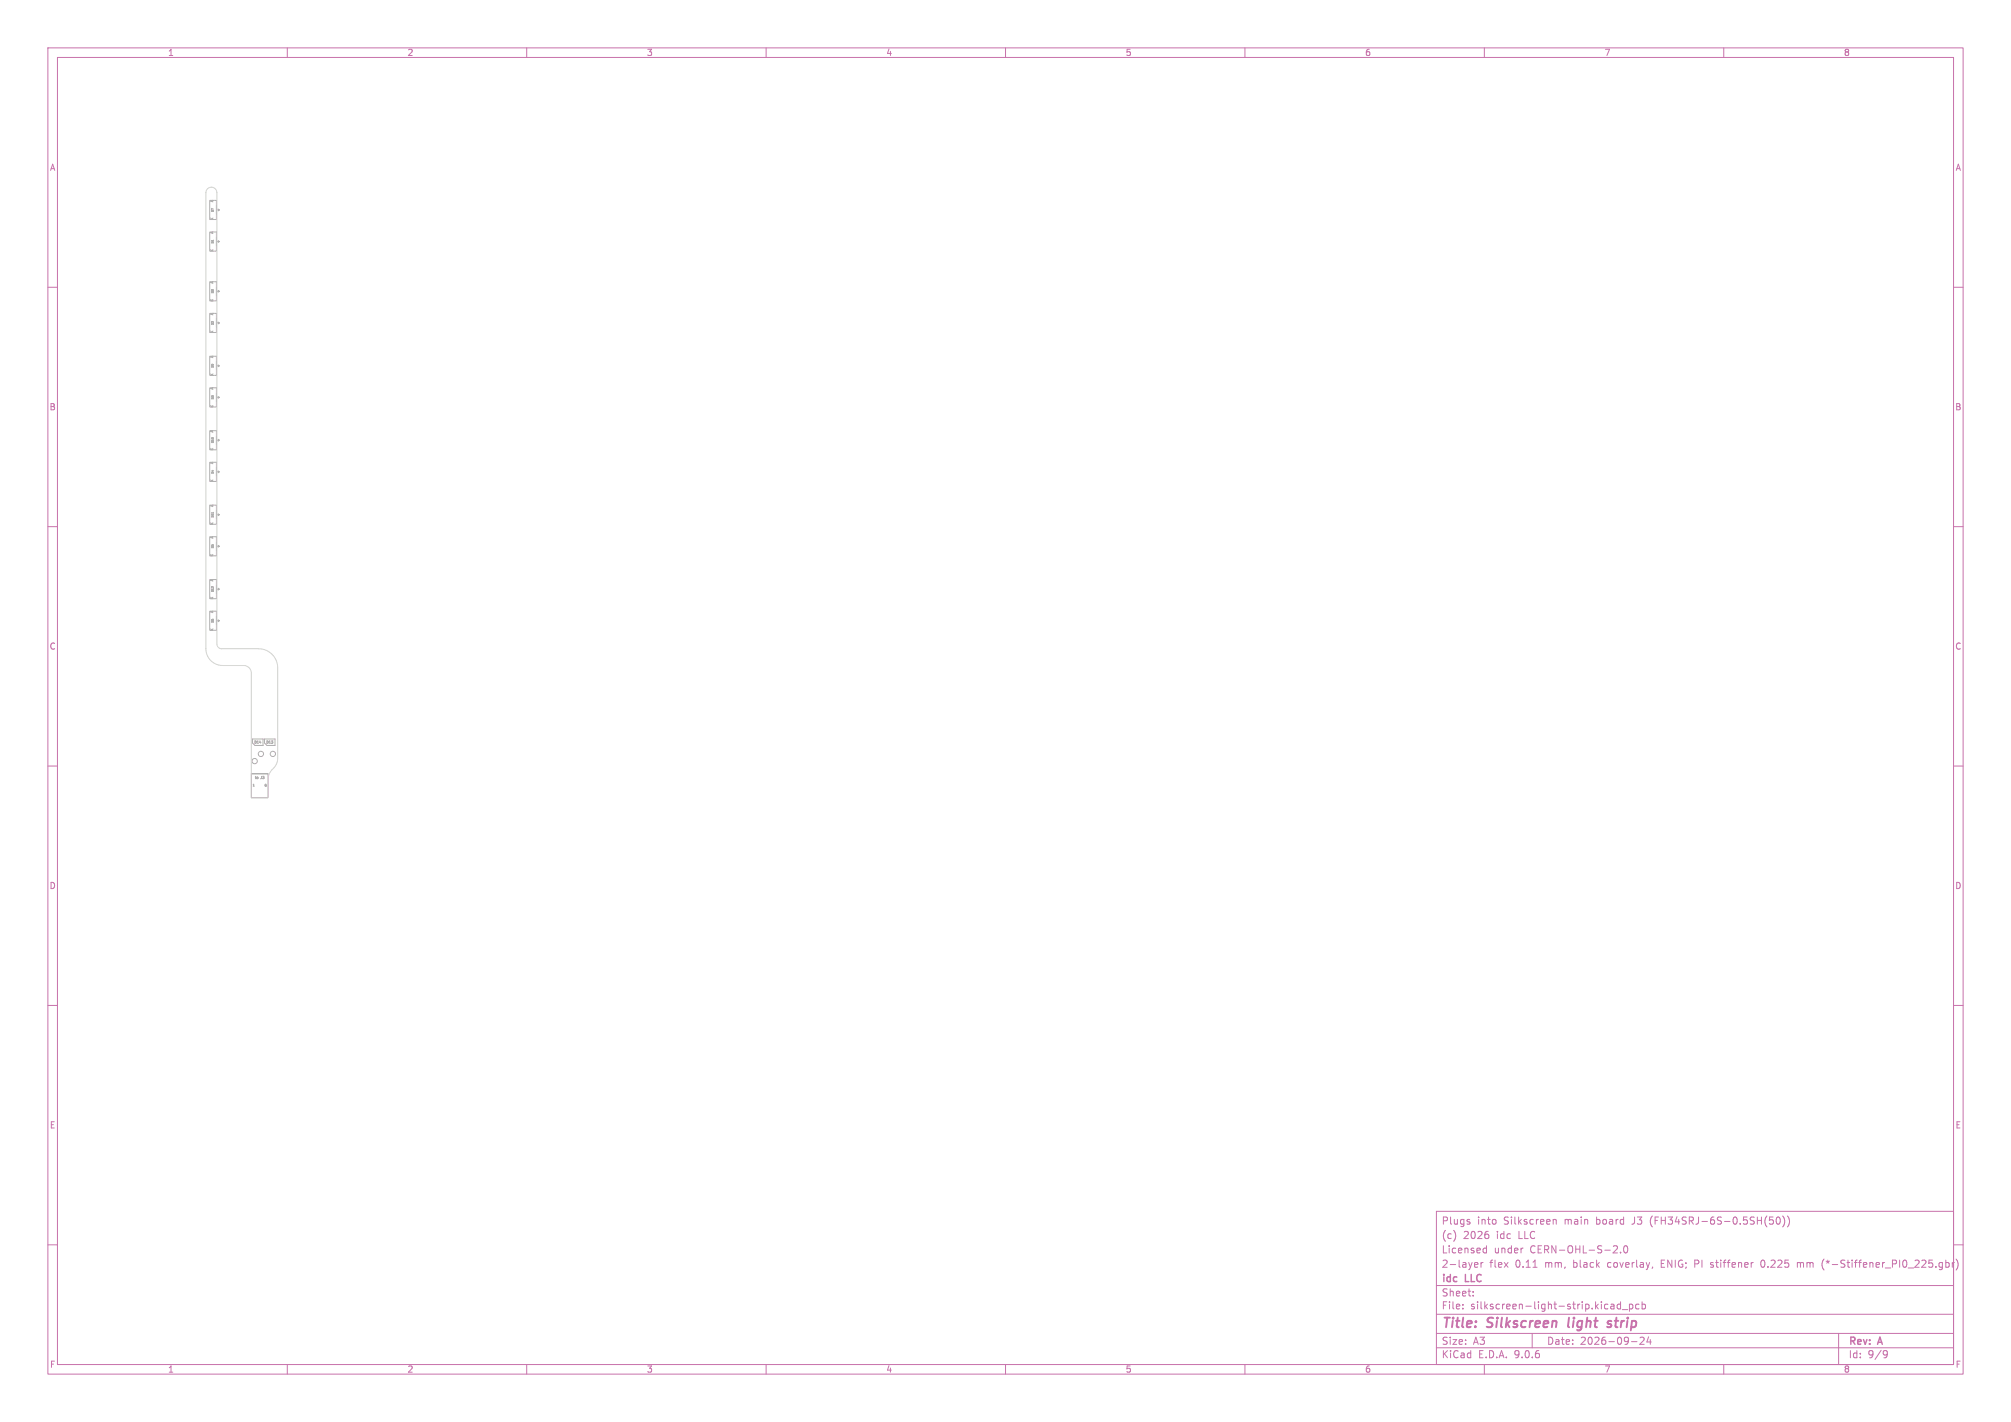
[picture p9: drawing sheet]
<svg xmlns="http://www.w3.org/2000/svg" width="420mm" height="297mm" viewBox="0 0 420 297" stroke-linecap="round" stroke-linejoin="round" font-family="sans-serif">
<defs><g id="words">
<g font-size="2.8" fill="#c872ab">
<text x="301" y="277.9">Title:</text>
<text x="310.6" y="277.9">Silkscreen</text>
<text x="328.3" y="277.9">light</text>
<text x="337.4" y="277.9">strip</text>
</g>
<g font-size="2.1" fill="#c872ab">
<text x="301" y="256">Plugs</text>
<text x="308.5" y="256">into</text>
<text x="314.1" y="256">Silkscreen</text>
<text x="326.9" y="256">main</text>
<text x="333.6" y="256">board</text>
<text x="341.2" y="256">J3</text>
<text x="345.1" y="256">(FH34SRJ-6S-0.5SH(50))</text>
<text x="301" y="262">Licensed</text>
<text x="301" y="259">(c)</text>
<text x="305.6" y="259">2026</text>
<text x="312" y="262">under</text>
<text x="312.6" y="259">idc</text>
<text x="317.2" y="259">LLC</text>
<text x="319.6" y="262">CERN-OHL-S-2.0</text>
<text x="301" y="268.2">idc</text>
<text x="301" y="265">2-layer</text>
<text x="306.1" y="268.2">LLC</text>
<text x="311.1" y="265">flex</text>
<text x="316.5" y="265">0.11</text>
<text x="322.8" y="265">mm,</text>
<text x="328.8" y="265">black</text>
<text x="336.1" y="265">coverlay,</text>
<text x="347.4" y="265">ENIG; PI</text>
<text x="358" y="265">stiffener</text>
<text x="368.7" y="265">0.225</text>
<text x="376.4" y="265">mm</text>
<text x="381.7" y="265">(*-Stiffener_PI0_225.gbr)</text>
<text x="301" y="273.7">File:</text>
<text x="301" y="271">Sheet:</text>
<text x="307.1" y="273.7">silkscreen-light-strip.kicad_pcb</text>
<text x="301" y="281.1">Size:</text>
<text x="307.6" y="281.1">A3</text>
<text x="323" y="281.1">Date:</text>
<text x="330" y="281.1">2026-09-24</text>
<text x="386" y="281.3">Rev:</text>
<text x="392.4" y="281.3">A</text>
<text x="301" y="283.9">KiCad</text>
<text x="308.7" y="283.9">E.D.A.</text>
<text x="316.3" y="283.9">9.0.6</text>
<text x="386" y="283.9">Id:</text>
<text x="390.1" y="283.9">9/9</text>
</g>
<g font-size="1.8" fill="#c872ab">
<text x="35" y="11.9">1</text>
<text x="85" y="11.9">2</text>
<text x="135" y="11.9">3</text>
<text x="185" y="11.9">4</text>
<text x="235" y="11.9">5</text>
<text x="285" y="11.9">6</text>
<text x="335" y="11.9">7</text>
<text x="385" y="11.9">8</text>
<text x="10.3" y="35.9">A</text>
<text x="408.3" y="35.9">A</text>
<text x="10.3" y="85.9">B</text>
<text x="408.2" y="85.9">B</text>
<text x="10.3" y="135.9">C</text>
<text x="408.2" y="135.9">C</text>
<text x="10.3" y="185.9">D</text>
<text x="408.2" y="185.9">D</text>
<text x="10.3" y="235.9">E</text>
<text x="408.3" y="235.9">E</text>
<text x="10.3" y="285.9">F</text>
<text x="35" y="286.9">1</text>
<text x="85" y="286.9">2</text>
<text x="135" y="286.9">3</text>
<text x="185" y="286.9">4</text>
<text x="235" y="286.9">5</text>
<text x="285" y="286.9">6</text>
<text x="335" y="286.9">7</text>
<text x="385" y="286.9">8</text>
<text x="408.3" y="285.9">F</text>
</g>
<g font-size=".7" fill="#afafaf">
<text x="44.6" y="46" transform="rotate(-90 44.6 46)">K</text>
<text x="44.6" y="42.3" transform="rotate(-90 44.6 42.3)">A</text>
<text x="44.6" y="52.6" transform="rotate(-90 44.6 52.6)">K</text>
<text x="44.6" y="48.9" transform="rotate(-90 44.6 48.9)">A</text>
<text x="44.6" y="59.3" transform="rotate(-90 44.6 59.3)">A</text>
<text x="44.6" y="65.9" transform="rotate(-90 44.6 65.9)">A</text>
<text x="44.6" y="63" transform="rotate(-90 44.6 63)">K</text>
<text x="44.6" y="69.6" transform="rotate(-90 44.6 69.6)">K</text>
<text x="44.6" y="74.8" transform="rotate(-90 44.6 74.8)">A</text>
<text x="44.6" y="81.4" transform="rotate(-90 44.6 81.4)">A</text>
<text x="44.6" y="78.6" transform="rotate(-90 44.6 78.6)">K</text>
<text x="44.6" y="85.2" transform="rotate(-90 44.6 85.2)">K</text>
<text x="44.6" y="94.1" transform="rotate(-90 44.6 94.1)">K</text>
<text x="44.6" y="90.4" transform="rotate(-90 44.6 90.4)">A</text>
<text x="44.6" y="100.7" transform="rotate(-90 44.6 100.7)">K</text>
<text x="44.6" y="97" transform="rotate(-90 44.6 97)">A</text>
<text x="44.6" y="105.9" transform="rotate(-90 44.6 105.9)">A</text>
<text x="44.6" y="112.5" transform="rotate(-90 44.6 112.5)">A</text>
<text x="44.6" y="109.7" transform="rotate(-90 44.6 109.7)">K</text>
<text x="44.6" y="116.3" transform="rotate(-90 44.6 116.3)">K</text>
<text x="44.6" y="125.2" transform="rotate(-90 44.6 125.2)">K</text>
<text x="44.6" y="121.5" transform="rotate(-90 44.6 121.5)">A</text>
<text x="44.6" y="131.8" transform="rotate(-90 44.6 131.8)">K</text>
<text x="44.6" y="128.1" transform="rotate(-90 44.6 128.1)">A</text>
<text x="53.1" y="155.4">D14</text>
<text x="55.6" y="155.4">D13</text>
<text x="53.2" y="162.8">to</text>
<text x="54.4" y="162.8">J3</text>
</g>
<g font-size=".6" fill="#afafaf">
<text x="44.7" y="44.3" transform="rotate(-90 44.7 44.3)">D7</text>
<text x="44.7" y="50.9" transform="rotate(-90 44.7 50.9)">D1</text>
<text x="44.7" y="61.3" transform="rotate(-90 44.7 61.3)">D8</text>
<text x="44.7" y="67.9" transform="rotate(-90 44.7 67.9)">D2</text>
<text x="44.7" y="76.8" transform="rotate(-90 44.7 76.8)">D9</text>
<text x="44.7" y="83.4" transform="rotate(-90 44.7 83.4)">D3</text>
<text x="44.7" y="92.6" transform="rotate(-90 44.7 92.6)">D10</text>
<text x="44.7" y="99" transform="rotate(-90 44.7 99)">D4</text>
<text x="44.7" y="108.1" transform="rotate(-90 44.7 108.1)">D11</text>
<text x="44.7" y="114.5" transform="rotate(-90 44.7 114.5)">D5</text>
<text x="44.7" y="123.7" transform="rotate(-90 44.7 123.7)">D12</text>
<text x="44.7" y="130.1" transform="rotate(-90 44.7 130.1)">D6</text>
<text x="52.7" y="164.3">1</text>
<text x="55.2" y="164.3">6</text>
</g>
</g></defs>
<g fill="none" stroke="#c872ab" stroke-width=".21">
<path d="M10 10h400v277h-400zM12 12h396v273h-396zM60 10v2M110 10v2M160 10v2M210 10v2M260 10v2M310 10v2M360 10v2M10 60h2M408 60h2M10 110h2"/>
<path d="M408 110h2M10 160h2M408 160h2M10 210h2M408 210h2M300 253h108v32h-108zM303.9 257.6v1M306.8 254.7l.1 .1M306.8 255.2l.2 .2-.2 .3M310.8 257.8l.1 .2-.1 .6M324.4 254.7v1M324.4 254.8l.2-.1 .3 .1 .1 .9"/>
<path d="M369.6 254.2h.7M369.6 254.8h.5l.3 .2-.2 .6h-.6M371.1 254.3l.2-.1a.8 .8 0 0 1 .5 .7 .8 .8 0 0 1-.5 .8l-.2-.2-.2-.4zM372.3 254a1.72 1.72 0 0 1 0 2.3M373.3 254a1.72 1.72 0 0 1 0 2.3M10 260h2M300 278.5h108M300 274.5h108M300 268.5h108M305.5 273.2v.2M305.5 272.5v.1M307.7 270.5v.2"/>
<path d="M307.7 269.8v.1M308 264.6h.6M308 263.8l.4-.1 .3 .3-.8 .2M309.3 263.7v1M309.7 263.7l-.4 .3M309.9 261.6h.5M309.9 260.8h.5M310.4 260.2v1.5M317.9 260.7h.2M320 278.5v3M320.2 264.7h.8M336.4 272.5h.6l.1 .9"/>
<path d="M336.9 260.3l.6-.1 .3 .4-.9 1.1h.9M337.1 272.7l-.5 .1-.2 .2 .2 .4 .5-.1M338.4 272.5l-.4-.1-.3 .3 .2 .6h.5M338.4 261.5v.2M338.4 271.9v1.5M338.8 273.5h1.1M339.2 260.3l.2-.1a.8 .8 0 0 1 .6 .7 .8 .8 0 0 1-.6 .8l-.2-.2-.1-.4zM340.3 272.5l.4-.1 .3 .3-.1 .6h-.6M340.3 272.4v1.5M342.3 272.5l-.4-.1-.3 .3 .1 .6h.6M342.9 272.5l.5-.1 .3 .3-.2 .6h-.6M342.9 271.9v1.5"/>
<path d="M343.3 279.4v.5l-.9 .9h1M344.3 279.2l-.4 1.1h1M344.7 279.8v1M345.2 264.6l-.2 .3M357.2 264.6l.5 .1M357.4 263.7l-.2 .2 .2 .3M368.1 263.2a.94 .94 0 0 0 0 1.5M375.4 263.7v1M375.9 263.8l-.3-.1-.2 .1M380.9 263a1.72 1.72 0 0 0 0 2.3M384 278.5v6.5M405.5 263.7l.2 .1"/>
<path d="M405.7 263.7v1.2l-.2 .2M405.7 264.6l-.2 .1M406.4 263.8l.4-.1 .3 .3-.2 .6h-.5M406.4 263.2v1.5M407.7 263.7v1M408 260h2M408.2 263.7l-.5 .3M408.5 263a1.72 1.72 0 0 1 0 2.3M60 285v2M110 285v2M160 285v2M210 285v2"/>
<path d="M260 285v2M300 281.5h108M310 285v2M340.7 280.2h1.2M360 285v2M393.6 282.1l.5 .1a.99 .99 0 0 1-.4 1.4h-.3M394.2 282.7l-.2 .2-.4 .1"/>
</g>
<path d="M327.7 275.2l-.2 1.9M336.5 276a.49 .49 0 0 0-.8 .3l.3 .2 .5 .1v.2l-.3 .4-.6-.1" fill="none" stroke="#c872ab" stroke-width=".4"/>
<g fill="none" stroke="#afafaf" stroke-width=".21">
<path d="M43.8 58.8h1.4v4.1h-1.4zM43.8 41.8h1.4v4h-1.4zM43.8 48.5h1.4v4h-1.4zM45.2 42.9v1.9M45.2 49.6v1.7M45.2 59.9v1.9M45.3 43.9h.5M45.3 50.4h.5M45.5 43.7l.3 .2M45.5 50.2l.3 .2M45.8 43.9l-.3 .1M45.8 50.4l-.3 .3"/>
<path d="M43.8 74.4h1.4v4h-1.4zM43.8 65.5h1.4v3.9h-1.4zM45.2 66.6v1.7M45.2 75.5v1.8M45.3 76.4h.5M45.3 60.9h.5M45.3 67.5h.5M45.5 76.2l.3 .2M45.5 60.7l.3 .2M45.5 67.2l.3 .3M45.8 76.4l-.3 .2M45.8 60.9l-.3 .1"/>
<path d="M45.8 67.5l-.3 .2M43.8 96.6h1.4v4h-1.4zM43.8 81h1.4v4h-1.4zM43.8 89.9h1.4v4h-1.4zM45.2 82.1v1.8M45.2 91v1.8M45.2 97.7v1.8M45.3 98.5h.5M45.3 83h.5M45.3 92h.5M45.5 98.3l.3 .2M45.5 82.8l.3 .2"/>
<path d="M45.5 91.8l.3 .2M45.8 98.5l-.3 .3M45.8 83l-.3 .2M45.8 92l-.3 .2M43.8 105.5h1.4v4h-1.4zM43.8 112.1h1.4v4h-1.4zM44.6 107v.2M45.2 106.6v1.8M45.2 113.2v1.8M45.3 107.5h.5M45.3 114.1h.5M45.5 107.3l.3 .2"/>
<path d="M45.5 113.9l.3 .2M45.8 107.5l-.3 .2M45.8 114.1l-.3 .2M43.8 121h1.4v4h-1.4zM43.8 127.7h1.4v3.9h-1.4zM45.2 122.2v1.7M45.2 128.8v1.7M45.3 123.1h.5M45.3 129.6h.5M45.5 122.8l.3 .3M45.5 129.5l.3 .1M45.8 123.1l-.3 .2"/>
<path d="M45.8 129.6l-.3 .3M52.7 154.3h2.2v1.4h-1.7l-.5-.5zM55.2 154.3h2.2v1.4h-1.7l-.5-.5zM52.5 161.6h3.5v5h-3.5zM52.5 161.6h3.5"/>
<circle cx="53.2" cy="159" r=".55"/>
<circle cx="54.5" cy="157.5" r=".55"/>
<circle cx="57" cy="157.5" r=".55"/>
</g>
<path d="M43.3 39.4a1.15 1.15 0 0 1 1.3-.2 1.15 1.15 0 0 1 .7 1v94.3a1 1 0 0 0 1 1h7.7a4 4 0 0 1 4 4v18.8a3.8 3.8 0 0 1-1.5 2.8l-.5 1.5v3.9l-3.4 .1-.1-26a1.6 1.6 0 0 0-1.6-1.6h-4.4a3.5 3.5 0 0 1-3.5-3.5v-95.3z" fill="none" stroke="#d0d2cd" stroke-width=".21"/>
<use href="#words"/>
</svg>
